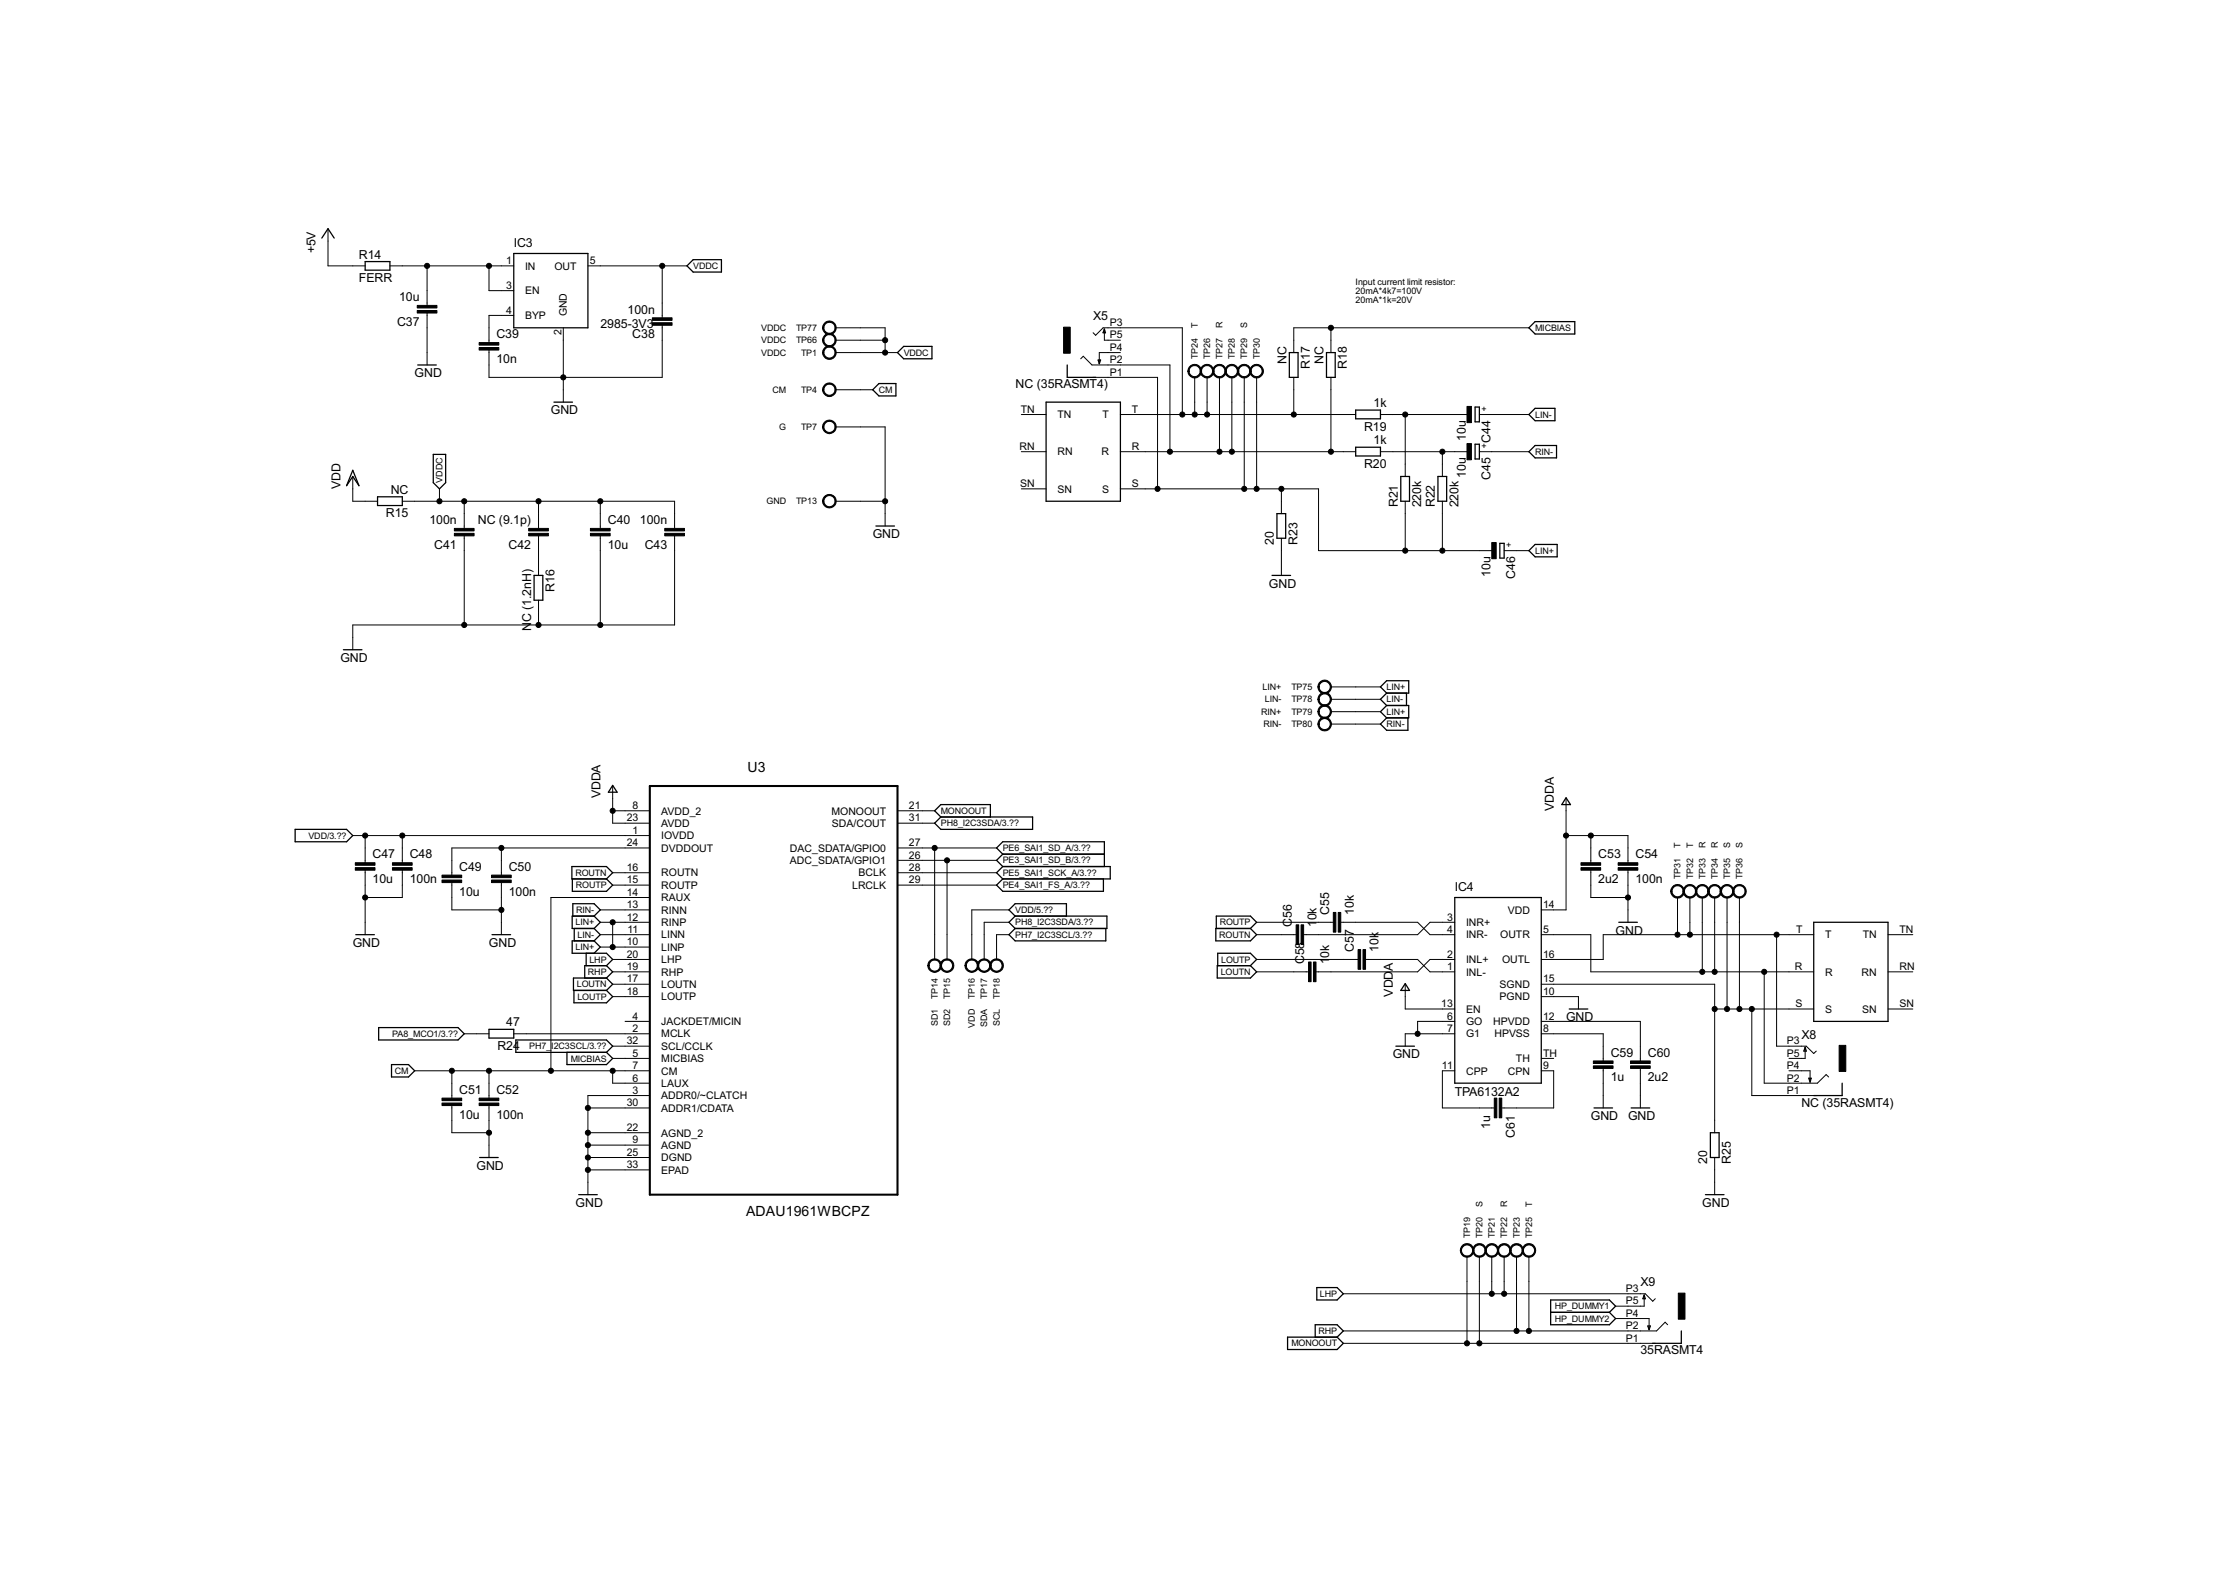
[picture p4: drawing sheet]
<svg xmlns="http://www.w3.org/2000/svg" width="297mm" height="210mm" viewBox="0 0 297 210" stroke-linecap="round" stroke-linejoin="round" font-family="sans-serif">
<defs><g id="words">
<g font-size="2.1">
<text x="99.7" y="102.9">U3</text>
<text x="99.5" y="162.1">ADAU1961WBCPZ</text>
</g>
<g font-size="1.8">
<text x="42.1" y="33.8" transform="rotate(-90 42.1 33.8)">+5V</text>
<text x="47.9" y="34.5">R14</text>
<text x="68.5" y="33">IC3</text>
<text x="47.9" y="37.6">FERR</text>
<text x="53.2" y="40.1">10u</text>
<text x="83.7" y="41.8">100n</text>
<text x="52.9" y="43.4">C37</text>
<text x="66.2" y="45.1">C39</text>
<text x="80" y="43.7">2985-3V3</text>
<text x="84.3" y="45.1">C38</text>
<text x="145.7" y="42.7">X5</text>
<text x="55.3" y="50.3">GND</text>
<text x="66.2" y="48.4">10n</text>
<text x="135.4" y="51.8">NC (35RASMT4)</text>
<text x="171.5" y="48.5" transform="rotate(-90 171.5 48.5)">NC</text>
<text x="174.6" y="49.2" transform="rotate(-90 174.6 49.2)">R17</text>
<text x="176.5" y="48.5" transform="rotate(-90 176.5 48.5)">NC</text>
<text x="179.6" y="49.2" transform="rotate(-90 179.6 49.2)">R18</text>
<text x="73.4" y="55.2">GND</text>
<text x="181.9" y="57.4">R19</text>
<text x="183.1" y="54.3">1k</text>
<text x="183.1" y="59.2">1k</text>
<text x="195.4" y="58.7" transform="rotate(-90 195.4 58.7)">10u</text>
<text x="198.7" y="59" transform="rotate(-90 198.7 59)">C44</text>
<text x="45.4" y="65.1" transform="rotate(-90 45.4 65.1)">VDD</text>
<text x="52.1" y="65.8">NC</text>
<text x="181.9" y="62.3">R20</text>
<text x="195.4" y="63.7" transform="rotate(-90 195.4 63.7)">10u</text>
<text x="198.7" y="63.9" transform="rotate(-90 198.7 63.9)">C45</text>
<text x="51.4" y="68.9">R15</text>
<text x="57.3" y="69.9">100n</text>
<text x="63.7" y="69.9">NC (9.1p)</text>
<text x="81" y="69.8">C40</text>
<text x="85.3" y="69.9">100n</text>
<text x="116.4" y="71.7">GND</text>
<text x="186.4" y="67.6" transform="rotate(-90 186.4 67.6)">R21</text>
<text x="189.5" y="67.6" transform="rotate(-90 189.5 67.6)">220k</text>
<text x="191.3" y="67.6" transform="rotate(-90 191.3 67.6)">R22</text>
<text x="194.4" y="67.6" transform="rotate(-90 194.4 67.6)">220k</text>
<text x="57.9" y="73.2">C41</text>
<text x="67.8" y="73.2">C42</text>
<text x="81" y="73.1">10u</text>
<text x="85.9" y="73.2">C43</text>
<text x="169.8" y="72.6" transform="rotate(-90 169.8 72.6)">20</text>
<text x="173" y="72.6" transform="rotate(-90 173 72.6)">R23</text>
<text x="198.7" y="76.9" transform="rotate(-90 198.7 76.9)">10u</text>
<text x="202" y="77.1" transform="rotate(-90 202 77.1)">C46</text>
<text x="70.8" y="83" transform="rotate(-90 70.8 83)">C (1.2nH)</text>
<text x="73.9" y="78.9" transform="rotate(-90 73.9 78.9)">R16</text>
<text x="169.2" y="78.3">GND</text>
<text x="45.4" y="88.2">GND</text>
<text x="70.8" y="84.1" transform="rotate(-90 70.8 84.1)">N</text>
<text x="80" y="106.4" transform="rotate(-90 80 106.4)">VDDA</text>
<text x="207.1" y="108.1" transform="rotate(-90 207.1 108.1)">VDDA</text>
<text x="49.7" y="117.7">10u</text>
<text x="49.7" y="114.4">C47</text>
<text x="54.6" y="117.7">100n</text>
<text x="54.6" y="114.4">C48</text>
<text x="61.2" y="119.4">10u</text>
<text x="61.2" y="116.1">C49</text>
<text x="67.8" y="119.4">100n</text>
<text x="67.8" y="116.1">C50</text>
<text x="193.9" y="118.8">IC4</text>
<text x="213.1" y="117.7">2u2</text>
<text x="213.1" y="114.4">C53</text>
<text x="218" y="117.7">100n</text>
<text x="218" y="114.4">C54</text>
<text x="172.2" y="123.6" transform="rotate(-90 172.2 123.6)">C</text>
<text x="172.2" y="122.4" transform="rotate(-90 172.2 122.4)">56</text>
<text x="175.5" y="123.6" transform="rotate(-90 175.5 123.6)">1</text>
<text x="175.5" y="122.7" transform="rotate(-90 175.5 122.7)">0k</text>
<text x="177.2" y="121.9" transform="rotate(-90 177.2 121.9)">C55</text>
<text x="180.5" y="121.9" transform="rotate(-90 180.5 121.9)">10k</text>
<text x="215.4" y="124.6">GND</text>
<text x="47" y="126.2">GND</text>
<text x="65.2" y="126.2">GND</text>
<text x="173.9" y="128.5" transform="rotate(-90 173.9 128.5)">C</text>
<text x="173.9" y="127.3" transform="rotate(-90 173.9 127.3)">58</text>
<text x="177.2" y="128.5" transform="rotate(-90 177.2 128.5)">1</text>
<text x="177.2" y="127.6" transform="rotate(-90 177.2 127.6)">0k</text>
<text x="180.5" y="126.9" transform="rotate(-90 180.5 126.9)">C57</text>
<text x="183.8" y="126.9" transform="rotate(-90 183.8 126.9)">10k</text>
<text x="185.7" y="129.4" transform="rotate(-90 185.7 129.4)">A</text>
<text x="67.5" y="136.8">47</text>
<text x="185.7" y="132.8" transform="rotate(-90 185.7 132.8)">VDD</text>
<text x="208.8" y="136.1">GND</text>
<text x="66.3" y="139.9">R24</text>
<text x="185.7" y="141.1">GND</text>
<text x="214.7" y="140.8">C59</text>
<text x="219.7" y="140.8">C60</text>
<text x="240.2" y="138.4">X8</text>
<text x="61.2" y="149.1">10u</text>
<text x="61.2" y="145.8">C51</text>
<text x="66.2" y="149.1">100n</text>
<text x="66.2" y="145.8">C52</text>
<text x="193.9" y="146">TPA6132A2</text>
<text x="212.1" y="149.3">GND</text>
<text x="214.7" y="144.1">1u</text>
<text x="217" y="149.3">GND</text>
<text x="219.7" y="144.1">2u2</text>
<text x="240.2" y="147.5">NC (35RASMT4)</text>
<text x="63.5" y="155.9">GND</text>
<text x="198.7" y="150.5" transform="rotate(-90 198.7 150.5)">1u</text>
<text x="202" y="151.7" transform="rotate(-90 202 151.7)">C61</text>
<text x="227.6" y="155.1" transform="rotate(-90 227.6 155.1)">20</text>
<text x="230.7" y="155.1" transform="rotate(-90 230.7 155.1)">R25</text>
<text x="76.7" y="160.9">GND</text>
<text x="227" y="160.9">GND</text>
<text x="218.7" y="171.4">X9</text>
<text x="218.7" y="180.5">35RASMT4</text>
</g>
<g font-size="1.6">
<text x="67.5" y="35.2">1</text>
<text x="70" y="35.9">IN</text>
<text x="73.9" y="35.9">OUT</text>
<text x="78.6" y="35.2">5</text>
<text x="67.5" y="38.5">3</text>
<text x="67.5" y="41.8">4</text>
<text x="70" y="39.2">EN</text>
<text x="70" y="42.5">BYP</text>
<text x="74.9" y="44.7" transform="rotate(-90 74.9 44.7)">2</text>
<text x="75.6" y="42.2" transform="rotate(-90 75.6 42.2)">GND</text>
<text x="148" y="43.5">P3</text>
<text x="148" y="46.8">P4</text>
<text x="148" y="45.1">P5</text>
<text x="148" y="50.1">P1</text>
<text x="148" y="48.4">P2</text>
<text x="135.9" y="60">RN</text>
<text x="136.1" y="55">TN</text>
<text x="141" y="55.7">TN</text>
<text x="147" y="55.7">T</text>
<text x="150.9" y="60">R</text>
<text x="150.9" y="55">T</text>
<text x="136" y="64.9">SN</text>
<text x="141" y="65.6">SN</text>
<text x="141" y="60.7">RN</text>
<text x="146.8" y="60.7">R</text>
<text x="146.9" y="65.6">S</text>
<text x="150.9" y="64.9">S</text>
<text x="84.3" y="107.8">8</text>
<text x="121.2" y="107.8">21</text>
<text x="83.6" y="109.5">23</text>
<text x="83.6" y="112.8">24</text>
<text x="84.3" y="111.1">1</text>
<text x="88.2" y="108.6">AVDD_2</text>
<text x="88.2" y="110.2">AVDD</text>
<text x="88.2" y="111.9">IOVDD</text>
<text x="88.2" y="113.5">DVDDOUT</text>
<text x="105.3" y="113.5">DAC_SDATA/GPIO0</text>
<text x="110.9" y="108.6">MONOOUT</text>
<text x="110.9" y="110.2">SDA/COUT</text>
<text x="121.2" y="109.5">31</text>
<text x="121.2" y="112.8">27</text>
<text x="83.6" y="116.1">16</text>
<text x="83.6" y="117.7">15</text>
<text x="83.6" y="119.4">14</text>
<text x="88.2" y="116.8">ROUTN</text>
<text x="88.2" y="118.5">ROUTP</text>
<text x="105.3" y="115.2">ADC_SDATA/GPIO1</text>
<text x="113.6" y="118.5">LRCLK</text>
<text x="114.5" y="116.8">BCLK</text>
<text x="121.2" y="114.4">26</text>
<text x="121.2" y="116.1">28</text>
<text x="121.2" y="117.7">29</text>
<text x="83.6" y="121">13</text>
<text x="83.6" y="122.7">12</text>
<text x="83.6" y="126">10</text>
<text x="83.7" y="124.3">11</text>
<text x="88.2" y="120.1">RAUX</text>
<text x="88.2" y="121.8">RINN</text>
<text x="88.2" y="123.4">RINP</text>
<text x="88.2" y="125.1">LINN</text>
<text x="192.9" y="122.7">3</text>
<text x="192.9" y="124.3">4</text>
<text x="195.5" y="123.4">INR+</text>
<text x="195.5" y="125.1">INR-</text>
<text x="200" y="125.1">OUTR</text>
<text x="201" y="121.8">VDD</text>
<text x="205.7" y="121">14</text>
<text x="205.7" y="124.3">5</text>
<text x="239.4" y="124.3">T</text>
<text x="243.3" y="125.1">T</text>
<text x="248.3" y="125.1">TN</text>
<text x="253.2" y="124.3">TN</text>
<text x="83.6" y="127.6">20</text>
<text x="83.6" y="129.3">19</text>
<text x="83.6" y="130.9">17</text>
<text x="88.2" y="126.7">LINP</text>
<text x="88.2" y="128.4">LHP</text>
<text x="88.2" y="130">RHP</text>
<text x="88.2" y="131.7">LOUTN</text>
<text x="192.9" y="127.6">2</text>
<text x="192.9" y="129.3">1</text>
<text x="195.5" y="128.4">INL+</text>
<text x="195.5" y="130">INL-</text>
<text x="199.9" y="131.7">SGND</text>
<text x="200.3" y="128.4">OUTL</text>
<text x="205.7" y="127.6">16</text>
<text x="205.7" y="130.9">15</text>
<text x="239.3" y="129.3">R</text>
<text x="243.3" y="130">R</text>
<text x="248.2" y="130">RN</text>
<text x="253.2" y="129.3">RN</text>
<text x="83.6" y="132.6">18</text>
<text x="84.3" y="135.9">4</text>
<text x="84.3" y="137.5">2</text>
<text x="88.2" y="133.3">LOUTP</text>
<text x="88.2" y="136.6">JACKDET/MICIN</text>
<text x="192.1" y="134.2">13</text>
<text x="192.9" y="135.9">6</text>
<text x="192.9" y="137.5">7</text>
<text x="195.5" y="135">EN</text>
<text x="195.5" y="136.6">GO</text>
<text x="199.1" y="136.6">HPVDD</text>
<text x="199.9" y="133.3">PGND</text>
<text x="205.7" y="135.9">12</text>
<text x="205.7" y="137.5">8</text>
<text x="205.7" y="132.6">10</text>
<text x="239.4" y="134.2">S</text>
<text x="243.3" y="135">S</text>
<text x="248.2" y="135">SN</text>
<text x="253.2" y="134.2">SN</text>
<text x="83.6" y="139.2">32</text>
<text x="84.3" y="140.8">5</text>
<text x="84.3" y="142.5">7</text>
<text x="88.2" y="138.3">MCLK</text>
<text x="88.2" y="139.9">SCL/CCLK</text>
<text x="88.2" y="141.6">MICBIAS</text>
<text x="88.2" y="143.2">CM</text>
<text x="192.2" y="142.5">11</text>
<text x="195.5" y="138.3">G1</text>
<text x="195.5" y="143.2">CPP</text>
<text x="199.2" y="138.3">HPVSS</text>
<text x="201" y="143.2">CPN</text>
<text x="202.1" y="141.6">TH</text>
<text x="205.7" y="142.5">9</text>
<text x="205.7" y="140.8">TH</text>
<text x="238.2" y="139.2">P3</text>
<text x="238.2" y="142.5">P4</text>
<text x="238.2" y="140.8">P5</text>
<text x="83.6" y="147.4">30</text>
<text x="84.3" y="144.1">6</text>
<text x="84.3" y="145.8">3</text>
<text x="88.2" y="144.9">LAUX</text>
<text x="88.2" y="146.5">ADDR0/~CLATCH</text>
<text x="88.2" y="148.2">ADDR1/CDATA</text>
<text x="238.2" y="145.8">P1</text>
<text x="238.2" y="144.1">P2</text>
<text x="83.6" y="150.7">22</text>
<text x="83.6" y="154">25</text>
<text x="83.6" y="155.7">33</text>
<text x="84.3" y="152.4">9</text>
<text x="88.2" y="151.5">AGND_2</text>
<text x="88.2" y="153.1">AGND</text>
<text x="88.2" y="154.8">DGND</text>
<text x="88.2" y="156.4">EPAD</text>
<text x="216.8" y="172.2">P3</text>
<text x="216.8" y="173.8">P5</text>
<text x="216.8" y="178.8">P1</text>
<text x="216.8" y="177.1">P2</text>
<text x="216.8" y="175.5">P4</text>
</g>
<g font-size="1.3">
<text x="92.4" y="35.8">VDDC</text>
<text x="180.7" y="37.9">Input current limit resistor:</text>
<text x="180.7" y="39.2">20mA*4k7=100V</text>
<text x="180.7" y="40.4">20mA*1k=20V</text>
<text x="101.5" y="47.4">VDDC</text>
<text x="101.5" y="45.7">VDDC</text>
<text x="101.5" y="44.1">VDDC</text>
<text x="106.1" y="45.7">TP66</text>
<text x="106.1" y="44.1">TP77</text>
<text x="106.8" y="47.4">TP1</text>
<text x="120.5" y="47.4">VDDC</text>
<text x="159.7" y="47.8" transform="rotate(-90 159.7 47.8)">TP24</text>
<text x="159.7" y="43.7" transform="rotate(-90 159.7 43.7)">T</text>
<text x="161.3" y="47.8" transform="rotate(-90 161.3 47.8)">TP26</text>
<text x="163" y="47.8" transform="rotate(-90 163 47.8)">TP27</text>
<text x="163" y="43.7" transform="rotate(-90 163 43.7)">R</text>
<text x="164.6" y="47.8" transform="rotate(-90 164.6 47.8)">TP28</text>
<text x="166.3" y="47.8" transform="rotate(-90 166.3 47.8)">TP29</text>
<text x="166.3" y="43.7" transform="rotate(-90 166.3 43.7)">S</text>
<text x="167.9" y="47.8" transform="rotate(-90 167.9 47.8)">TP30</text>
<text x="204.7" y="44.1">MICBIAS</text>
<text x="103" y="52.4">CM</text>
<text x="106.8" y="52.4">TP4</text>
<text x="117.2" y="52.4">CM</text>
<text x="103.9" y="57.3">G</text>
<text x="106.8" y="57.3">TP7</text>
<text x="197.5" y="54.9">+</text>
<text x="197.5" y="59.8">+</text>
<text x="204.7" y="55.7">LIN-</text>
<text x="59" y="64.3" transform="rotate(-90 59 64.3)">VDDC</text>
<text x="204.7" y="60.6">RIN-</text>
<text x="102.2" y="67.2">GND</text>
<text x="106.1" y="67.2">TP13</text>
<text x="200.8" y="73">+</text>
<text x="204.7" y="73.8">LIN+</text>
<text x="168.1" y="95.3">RIN+</text>
<text x="168.3" y="92">LIN+</text>
<text x="168.6" y="93.6">LIN-</text>
<text x="172.2" y="92">TP75</text>
<text x="172.2" y="93.6">TP78</text>
<text x="172.2" y="95.3">TP79</text>
<text x="184.9" y="92">LIN+</text>
<text x="184.9" y="95.3">LIN+</text>
<text x="184.9" y="93.6">LIN-</text>
<text x="168.4" y="96.9">RIN-</text>
<text x="172.2" y="96.9">TP80</text>
<text x="184.9" y="96.9">RIN-</text>
<text x="41.1" y="111.8">VDD/3.??</text>
<text x="125.4" y="108.5">MONOOUT</text>
<text x="125.4" y="110.1">PH8_I2C3SDA/3.??</text>
<text x="133.7" y="113.4">PE6_SAI1_SD_A/3.??</text>
<text x="224.1" y="113" transform="rotate(-90 224.1 113)">T</text>
<text x="225.7" y="113" transform="rotate(-90 225.7 113)">T</text>
<text x="227.4" y="113" transform="rotate(-90 227.4 113)">R</text>
<text x="229" y="113" transform="rotate(-90 229 113)">R</text>
<text x="230.7" y="113" transform="rotate(-90 230.7 113)">S</text>
<text x="232.3" y="113" transform="rotate(-90 232.3 113)">S</text>
<text x="76.7" y="116.7">ROUTN</text>
<text x="76.8" y="118.4">ROUTP</text>
<text x="133.7" y="115.1">PE3_SAI1_SD_B/3.??</text>
<text x="133.7" y="118.4">PE4_SAI1_FS_A/3.??</text>
<text x="133.7" y="116.7">PE5_SAI1_SCK_A/3.??</text>
<text x="224.1" y="117.1" transform="rotate(-90 224.1 117.1)">TP31</text>
<text x="225.7" y="117.1" transform="rotate(-90 225.7 117.1)">TP32</text>
<text x="227.4" y="117.1" transform="rotate(-90 227.4 117.1)">TP33</text>
<text x="229" y="117.1" transform="rotate(-90 229 117.1)">TP34</text>
<text x="230.7" y="117.1" transform="rotate(-90 230.7 117.1)">TP35</text>
<text x="232.3" y="117.1" transform="rotate(-90 232.3 117.1)">TP36</text>
<text x="76.7" y="123.3">LIN+</text>
<text x="76.8" y="121.7">RIN-</text>
<text x="77" y="125">LIN-</text>
<text x="135.3" y="125">PH7_I2C3SCL/3.??</text>
<text x="135.3" y="123.3">PH8_I2C3SDA/3.??</text>
<text x="135.3" y="121.7">VDD/5.??</text>
<text x="162.6" y="125">ROUTN</text>
<text x="162.6" y="123.3">ROUTP</text>
<text x="76.7" y="126.6">LIN+</text>
<text x="76.9" y="131.6">LOUTN</text>
<text x="78.4" y="129.9">RHP</text>
<text x="78.6" y="128.3">LHP</text>
<text x="162.7" y="129.9">LOUTN</text>
<text x="162.8" y="128.3">LOUTP</text>
<text x="77" y="133.2">LOUTP</text>
<text x="125" y="136.7" transform="rotate(-90 125 136.7)">SD1</text>
<text x="125" y="133.1" transform="rotate(-90 125 133.1)">TP14</text>
<text x="126.7" y="136.7" transform="rotate(-90 126.7 136.7)">SD2</text>
<text x="126.7" y="133.1" transform="rotate(-90 126.7 133.1)">TP15</text>
<text x="130" y="136.9" transform="rotate(-90 130 136.9)">VDD</text>
<text x="130" y="133.1" transform="rotate(-90 130 133.1)">TP16</text>
<text x="131.6" y="136.9" transform="rotate(-90 131.6 136.9)">SDA</text>
<text x="131.6" y="133.1" transform="rotate(-90 131.6 133.1)">TP17</text>
<text x="133.3" y="136.7" transform="rotate(-90 133.3 136.7)">SCL</text>
<text x="133.3" y="133.1" transform="rotate(-90 133.3 133.1)">TP18</text>
<text x="52.3" y="138.2">PA8_MCO1/3.??</text>
<text x="52.7" y="143.1">CM</text>
<text x="70.6" y="139.8">PH7_</text>
<text x="73.5" y="139.8">I</text>
<text x="73.8" y="139.8">2C3SCL/3.??</text>
<text x="76.1" y="141.5">MICBIAS</text>
<text x="197.7" y="160.9" transform="rotate(-90 197.7 160.9)">S</text>
<text x="201" y="160.9" transform="rotate(-90 201 160.9)">R</text>
<text x="204.3" y="160.9" transform="rotate(-90 204.3 160.9)">T</text>
<text x="196" y="165" transform="rotate(-90 196 165)">TP19</text>
<text x="197.7" y="165" transform="rotate(-90 197.7 165)">TP20</text>
<text x="199.3" y="165" transform="rotate(-90 199.3 165)">TP21</text>
<text x="201" y="165" transform="rotate(-90 201 165)">TP22</text>
<text x="202.6" y="165" transform="rotate(-90 202.6 165)">TP23</text>
<text x="204.3" y="165" transform="rotate(-90 204.3 165)">TP25</text>
<text x="176" y="172.8">LHP</text>
<text x="172.2" y="179.4">MONOOUT</text>
<text x="175.8" y="177.8">RHP</text>
<text x="207.3" y="174.5">HP_DUMMY1</text>
<text x="207.3" y="176.1">HP_DUMMY2</text>
</g>
</g></defs>
<g fill="none" stroke="#000" stroke-width=".17">
<path d="M42.9 31.7l.8-1.2 .9 1.2M48.7 34.9h3.3v1.1h-3.3zM68.5 33.8h9.9v9.9h-9.9zM91.6 35.4l.8-.8h3.8v1.7h-3.8zM55.7 48.6h2.5M73.9 53.6h2.4M116.4 51.9l.8-.8h2.2v1.7h-2.2zM120.5 46.2h3.7v1.6h-3.7l-.8-.8zM139.5 53.6h9.9v13.2h-9.9zM142.3 48.6v1.7h3.8M146.4 48h.3l-.1 .5zM147.2 43.9l.2 .4h-.3z"/>
<path d="M171.9 47h1.2v3.3h-1.2zM176.8 47h1.2v3.3h-1.2zM180.7 54.7h3.3v1.1h-3.3zM180.7 59.6h3.3v1.2h-3.3zM196.7 54.3h.5v1.9h-.5zM196.7 59.2h.5v2h-.5zM203.8 43.7l.9-.8h5.3v1.6h-5.3zM204.7 54.4h2.6v1.7h-2.6l-.9-.9zM204.7 59.4h2.8v1.6h-2.8l-.9-.8zM47 62.7l.9 2-.9-1.2-.8 1.2zM50.3 66.2h3.3v1.2h-3.3zM57.8 60.6h1.6v3.7l-.8 .9-.8-.9z"/>
<path d="M71.2 76.7h1.2v3.3h-1.2zM116.8 70.1h2.5M169.6 76.7h2.5M170.2 68.5h1.2v3.2h-1.2zM186.8 63.5h1.1v3.3h-1.1zM191.7 63.5h1.2v3.3h-1.2zM200 72.4h.5v2h-.5zM203.8 73.4l.9-.8h2.9v1.6h-2.9zM45.8 86.6h2.5M184 91.5l.9-.8h2.9v1.7h-2.9zM184.9 94h2.9v1.7h-2.9M184.9 92.4l-.9 .8 .9 .8"/>
<path d="M184.9 94l-.9 .8 .9 .9M184.9 95.7l-.9 .8 .9 .8h2.8v-1.6M187.5 92.4v1.6M39.3 110.5h6.9l.8 .9-.8 .8h-6.9zM76.2 115.5h4.7l.8 .8-.8 .8h-4.7zM76.3 117.1v1.7h4.6l.8-.8-.8-.9M81.7 104.7l.6 .9h-1.2zM125.4 108.9l-.8-.8 .8-.9h6.6v1.7M125.4 108.9h12.3v1.6h-12.3l-.8-.8zM133.7 117.1l-.8 .9 .8 .8h13.4v-1.7M133.7 115.5h14.3v1.6h-14.3M133.7 115.5l-.8 .8 .8 .8"/>
<path d="M133.7 113.8l-.8 .9 .8 .8M133.7 113.8h13.5M133.7 113.8l-.8-.8 .8-.8h13.5v3.3M194 119.6h11.5v24.8h-11.5zM208.8 106.3l.6 .9h-1.2zM47.4 124.6h2.5M50.5 136.9h10.6l.8 .9-.8 .8h-10.6zM65.2 137.2h3.3v1.1h-3.3zM65.6 124.6h2.5M68.8 138.6h12.1l.8 .8-.8 .9h-12.1zM76.4 122.1v-1.7h2.8l.8 .9-.8 .8M76.5 132v1.6h4.4l.8-.8-.8-.8"/>
<path d="M76.6 123.7v1.7M78.1 127v1.7M79.2 125.4h-2.9v1.6h4.6l.8 .9-.8 .8M79.2 125.4l.8 .8-.8 .8M79.2 122.1h-2.9v1.6h2.9M79.2 122.1l.8 .8-.8 .8M79.2 123.7l.8 .9-.8 .8M80.9 130.3h-4.4v1.7h4.4M80.9 128.7h-2.9v1.6M80.9 130.3l.8 .9-.8 .8M80.9 128.7l.8 .8-.8 .8M135.3 122.1h12.3v1.6h-12.3"/>
<path d="M135.3 123.7l-.8 .9 .8 .8h12.1v-1.7M135.3 122.1l-.8 .8 .8 .8M135.3 122.1l-.8-.8 .8-.9h6.9v1.7M162.1 123.7h4.6l.8 .9-.8 .8h-4.6zM162.2 123.7v-1.6h4.5l.8 .8-.8 .8M162.3 128.7h4.4l.8 .8-.8 .8h-4.4zM162.3 128.7v-1.7h4.4l.8 .9-.8 .8M186.1 139.4h2.5M187.3 131.1l.6 .9h-1.1zM209.2 134.5h2.5M215.8 122.9h2.5M240.7 139.6l.1 .5h-.3z"/>
<path d="M241.8 122.9h9.9v13.2h-9.9zM52.2 141.9h2.3l.8 .8-.8 .8h-2.3zM63.9 154.3h2.5M75.6 140.3v1.6h5.3l.8-.8-.8-.8M77.2 159.2h2.4M212.5 147.7h2.5M217.5 147.7h2.4M227.4 159.2h2.4M228 151h1.2v3.3h-1.2zM241.2 143.7h.3l-.2 .5zM245.6 144.4v1.6h-3.8M171.7 178.2h6.6l.8 .8-.8 .9h-6.6z"/>
<path d="M175.3 178.2v-1.6h3l.8 .8-.8 .8M175.6 171.6h2.7l.8 .8-.8 .8h-2.7zM206.7 173.2h7.9l.8 .9-.8 .8 .8 .8-.8 .9h-7.9zM206.7 174.9h7.9M219.2 172.6l.2 .5h-.4zM219.7 176.7h.3l-.1 .5zM224.2 177.4v1.6h-3.9"/>
</g>
<g fill="none" stroke="#000" stroke-width=".13">
<path d="M43.7 30.5v4.9h5M52 35.4h16.5M56.9 35.4v5.3M65.2 35.4v3.3h3.3M78.4 35.4h13.2M88.3 35.4v7M56.9 41.7v6.9M68.5 42h-3.3v3.7M75.1 43.7v9.9M88.3 43.3v7h-23.1v-3.6M111.4 43.7h6.6v3.3M111.4 56.9h6.6v13.2"/>
<path d="M111.4 51.9h5M111.4 47h8.3M111.4 45.3h6.6M136.2 55.2h3.3M144.1 47.8l.3-.3 1.2 1.1h10.4v11.6M145.7 44.3l.4 .4 1-1h10.5v11.5M145.7 50.3h8.6v14.9M147.2 43.9v1.4h2.2M149.4 55.2h31.3M149.4 47h-2.8v1.5M159.3 50.3v4.9M160.9 50.3v4.9"/>
<path d="M162.6 50.3v9.9M164.2 50.3v9.9M165.9 50.3v14.9M167.5 50.3v14.9M172.5 50.3v4.9M177.4 43.7v3.3M177.4 50.3v9.9M184 55.2h11.6M187.3 55.2v8.3M197.2 55.2h6.6M203.8 43.7h-31.3v3.3M47 63.5v3.3h3.3"/>
<path d="M53.6 66.8h36.3v3.6M58.6 65.2v1.6M61.9 66.8v3.6M61.9 71.4v11.9M71.8 66.8v3.6M71.8 71.4v5.3M71.8 80v3.3M80 66.8v3.6M80 71.4v11.9M89.9 71.4v11.9h-42.9v3.3M111.4 66.8h6.6M136.2 65.2h3.3"/>
<path d="M136.2 60.2h3.3M149.4 65.2h26.4v8.2h23.1M149.4 60.2h31.3M170.8 65.2v3.3M170.8 71.7v5M184 60.2h11.6M187.3 66.8v6.6M192.3 60.2v3.3M192.3 66.8v6.6M197.2 60.2h6.6M200.5 73.4h3.3M177.4 91.5h6.6"/>
<path d="M177.4 93.2h6.6M177.4 94.8h6.6M177.4 96.5h6.6M47 111.4h39.6M48.7 111.4v3.6M48.7 116v8.6M53.6 116v3.6h-4.9M53.6 111.4v3.6M60.2 117.6v3.7h6.6M66.8 113v3.6M66.8 117.6v7M81.7 108.1h4.9"/>
<path d="M81.7 104.8v4.9h4.9M81.7 116.3h4.9M81.7 118h4.9M86.6 113h-26.4v3.6M86.6 119.6h-13.2v23.1M119.7 108.1h4.9M119.7 109.7h4.9M119.7 113h13.2M119.7 116.3h13.2M119.7 118h13.2M119.7 114.7h13.2M124.6 113v14.9"/>
<path d="M126.3 114.7v13.2M208.8 111.4h8.2v3.6M208.8 106.4v14.9h-3.3M212.1 116v3.6h4.9M212.1 111.4v3.6M217 116v6.9M223.6 119.6v5M225.3 119.6v5M226.9 119.6v9.9M228.6 119.6v9.9M230.3 119.6v14.9M231.9 119.6v14.9"/>
<path d="M61.9 137.8h3.3M68.5 137.8h18.1M80 124.6h6.6M80 121.3h6.6M80 122.9h6.6M80 126.2h6.6M81.7 129.5h4.9M81.7 127.9h4.9M81.7 131.2h4.9M81.7 132.8h4.9M81.7 139.4h4.9M81.7 122.9v3.3"/>
<path d="M83.3 136.1h3.3M134.5 124.6h-1.6v3.3M134.5 121.3h-4.9v6.6M134.5 122.9h-3.3v5M167.5 129.5h7M167.5 124.6h5.3M167.5 122.9h10.3M167.5 127.9h13.6M178.8 122.9h10.2l1.6 1.7h3.4M182.1 127.9h6.9l1.6 1.6h3.4M187.3 131.2v3.3h6.7M194 127.9h-3.4l-1.6 1.6h-13.5"/>
<path d="M194 122.9h-3.4l-1.6 1.7h-15.2M194 136.1h-5v1.7M194 137.8h-6.7v1.6M205.5 124.6h6.6v4.9h29.7M205.5 131.2h23.1v19.8M205.5 132.8h4.9v1.7M205.5 136.1h13.2v5.3M205.5 137.8h8.2v3.6M228.6 134.5h13.2M233.6 134.5v11.5h8.5M235.2 129.5v14.9h7.1l1.2-1.2 .3 .3M236.9 124.6v14.8h3.9l1 1 .3-.3"/>
<path d="M240.7 139.6v1.5h-2.2M241.8 124.6h-28.1v3.3h-8.2M251.7 134.5h3.3M251.7 129.5h3.3M251.7 124.6h3.3M55.3 142.7h31.3M60.2 147.3v3.7h5M60.2 142.7v3.6M65.2 142.7v3.6M65.2 147.3v7M78.4 147.7h8.2M78.4 151h8.2"/>
<path d="M78.4 152.6h8.2M78.4 154.3h8.2M78.4 155.9h8.2M81.7 141.1h4.9M81.7 142.7v1.7h4.9M86.6 146h-8.2v13.2M194 142.7h-1.7v5h6.9M205.5 141.1h1.6M205.5 142.7h1.6v5h-6.9M213.7 142.4v5.3M218.7 142.4v5.3M228.6 154.3v4.9"/>
<path d="M238.5 142.7h2.8v1.5M179.1 172.4h40.3l.9 1 .4-.3M179.1 179h41.6M195.6 167.5v11.5M197.2 167.5v11.5M198.9 167.5v4.9M200.5 167.5v4.9M202.2 167.5v9.9M203.8 167.5v9.9M215.4 175.7h4.5v1.5M219.2 172.6v1.5h-3.8M222.3 176.6l-.3-.4-1.1 1.2h-41.8"/>
</g>
<path d="M86.6 104.8h33.1v54.4h-33.1z" fill="none" stroke="#000" stroke-width=".28"/>
<g fill="#000" stroke="#000" stroke-width=".13">
<path d="M55.6 40.7h2.7v.3h-2.7zM55.6 41.4h2.7v.3h-2.7zM63.9 46.3h2.6v.4h-2.6zM63.9 45.7h2.6v.3h-2.6zM87 42.4h2.6v.3h-2.6zM87 43h2.6v.3h-2.6zM141.8 43.6h.9v3.5h-.9zM195.6 54.2h.6v2.1h-.6zM195.6 59.1h.6v2.2h-.6zM60.6 70.4h2.6v.4h-2.6zM60.6 71.1h2.6v.3h-2.6zM70.5 70.4h2.6v.4h-2.6z"/>
<path d="M70.5 71.1h2.6v.3h-2.6zM78.7 71.1h2.6v.3h-2.6zM78.7 70.4h2.6v.4h-2.6zM88.6 70.4h2.6v.4h-2.6zM88.6 71.1h2.6v.3h-2.6zM198.9 72.3h.6v2.2h-.6zM47.4 115.6h2.6v.4h-2.6zM47.4 115h2.6v.3h-2.6zM52.3 115.6h2.6v.4h-2.6zM52.3 115h2.6v.3h-2.6zM58.9 117.3h2.7v.3h-2.7zM58.9 116.6h2.7v.4h-2.7z"/>
<path d="M65.5 117.3h2.7v.3h-2.7zM65.5 116.6h2.7v.4h-2.7zM210.8 115.6h2.6v.4h-2.6zM210.8 115h2.6v.3h-2.6zM215.7 115.6h2.7v.4h-2.7zM215.7 115h2.7v.3h-2.7zM172.8 123.3h.3v2.6h-.3zM173.5 123.3h.3v2.6h-.3zM174.5 128.2h.3v2.6h-.3zM175.1 128.2h.4v2.6h-.4zM177.8 121.6h.3v2.6h-.3zM178.4 121.6h.4v2.6h-.4z"/>
<path d="M181.1 126.6h.3v2.6h-.3zM181.7 126.6h.4v2.6h-.4zM245.2 139.3h.9v3.5h-.9zM58.9 147h2.7v.3h-2.7zM58.9 146.3h2.7v.4h-2.7zM63.9 147h2.6v.3h-2.6zM63.9 146.3h2.6v.4h-2.6zM199.2 146.3h.4v2.7h-.4zM199.9 146.3h.3v2.7h-.3zM212.4 142h2.7v.4h-2.7zM212.4 141.4h2.7v.3h-2.7zM217.4 142h2.6v.4h-2.6z"/>
<path d="M217.4 141.4h2.6v.3h-2.6zM223.8 172.3h.8v3.5h-.8z"/>
</g>
<g fill="#000" stroke="#000" stroke-width=".13">
<path d="M109.9 56.3a.91 .91 0 0 1 1.4 .1 .91 .91 0 0 1-.5 1.4 .91 .91 0 0 1-1.1-.9h.1a.75 .75 0 0 1 1.1-.7 .75 .75 0 0 1 .2 1.2 .75 .75 0 0 1-1.2-.3l-.1-.2h-.1z" fill-rule="evenodd"/>
<path d="M110 51.2a.91 .91 0 0 1 1.4 .4 .91 .91 0 0 1-.6 1.2 .91 .91 0 0 1-1.1-.9h.1a.75 .75 0 0 1 1.1-.7 .75 .75 0 0 1 .2 1.3 .75 .75 0 0 1-1.2-.3l-.1-.3h-.1v-.2z" fill-rule="evenodd"/>
<path d="M110 46.2a.91 .91 0 0 1 1.4 .4 .91 .91 0 0 1-.6 1.3 .91 .91 0 0 1-1.1-.9h.1a.75 .75 0 0 1 1.1-.7 .75 .75 0 0 1 .2 1.2 .75 .75 0 0 1-1.2-.3l-.1-.2h-.1v-.3z" fill-rule="evenodd"/>
<path d="M110 44.6a.91 .91 0 0 1 1.4 .4 .91 .91 0 0 1-.6 1.2 .91 .91 0 0 1-1.1-.9h.1a.75 .75 0 0 1 1.1-.7 .75 .75 0 0 1 .2 1.3 .75 .75 0 0 1-1.2-.3l-.1-.3h-.1v-.2z" fill-rule="evenodd"/>
<path d="M110 42.9a.91 .91 0 0 1 1.4 .4 .91 .91 0 0 1-.6 1.3 .91 .91 0 0 1-1.1-.9h.1a.75 .75 0 0 1 1.1-.7 .75 .75 0 0 1 .2 1.2 .75 .75 0 0 1-1.2-.3l-.1-.2h-.1v-.3z" fill-rule="evenodd"/>
<path d="M158.5 48.9a.91 .91 0 0 1 1.5 0 .91 .91 0 0 1-.4 1.4 .91 .91 0 0 1-1.2-.8h.1a.75 .75 0 0 1 1.1-.6 .75 .75 0 0 1 .1 1.2 .75 .75 0 0 1-1.1-.4l-.1-.2h-.1z" fill-rule="evenodd"/>
<path d="M160.2 48.9a.91 .91 0 0 1 1.5 0 .91 .91 0 0 1-.5 1.4 .91 .91 0 0 1-1.2-.8h.2a.75 .75 0 0 1 1.1-.6 .75 .75 0 0 1 .1 1.2 .75 .75 0 0 1-1.2-.4v-.2h-.2z" fill-rule="evenodd"/>
<path d="M161.8 48.9a.91 .91 0 0 1 1.5 0 .91 .91 0 0 1-.4 1.4 .91 .91 0 0 1-1.2-.8h.1a.75 .75 0 0 1 1.1-.6 .75 .75 0 0 1 .1 1.2 .75 .75 0 0 1-1.1-.4l-.1-.2h-.1z" fill-rule="evenodd"/>
<path d="M163.5 48.9a.91 .91 0 0 1 1.5 0 .91 .91 0 0 1-.5 1.4 .91 .91 0 0 1-1.2-.8h.2a.75 .75 0 0 1 1.1-.6 .75 .75 0 0 1 .1 1.2 .75 .75 0 0 1-1.2-.4v-.2h-.2z" fill-rule="evenodd"/>
<path d="M165.1 48.9a.91 .91 0 0 1 1.5 0 .91 .91 0 0 1-.4 1.4 .91 .91 0 0 1-1.2-.8h.1a.75 .75 0 0 1 1.1-.6 .75 .75 0 0 1 .2 1.2 .75 .75 0 0 1-1.2-.4l-.1-.2h-.1z" fill-rule="evenodd"/>
<path d="M166.8 48.9a.91 .91 0 0 1 1.5 0 .91 .91 0 0 1-.5 1.4 .91 .91 0 0 1-1.2-.8h.2a.75 .75 0 0 1 1.1-.6 .75 .75 0 0 1 .1 1.2 .75 .75 0 0 1-1.2-.4v-.2h-.2z" fill-rule="evenodd"/>
<path d="M109.9 66.3a.91 .91 0 0 1 1.4 0 .91 .91 0 0 1-.5 1.4 .91 .91 0 0 1-1.1-.9h.1a.74 .74 0 0 1 1-.7 .74 .74 0 0 1 .3 1.2 .74 .74 0 0 1-1.2-.3l-.1-.2h-.1z" fill-rule="evenodd"/>
<path d="M175.9 91a.9 .9 0 0 1 1.4 0 .9 .9 0 0 1-.4 1.4 .9 .9 0 0 1-1.2-.9h.2a.75 .75 0 0 1 1.1-.6 .75 .75 0 0 1 .1 1.3 .75 .75 0 0 1-1.2-.4v-.3h-.2z" fill-rule="evenodd"/>
<path d="M176.1 92.5a.9 .9 0 0 1 1.3 .3 .9 .9 0 0 1-.6 1.3 .9 .9 0 0 1-1.1-.9h.2a.75 .75 0 0 1 1.1-.6 .75 .75 0 0 1 .1 1.2 .75 .75 0 0 1-1.2-.4v-.2h-.2v-.3z" fill-rule="evenodd"/>
<path d="M176.1 94.1a.9 .9 0 0 1 1.3 .3 .9 .9 0 0 1-.6 1.3 .9 .9 0 0 1-1.1-.9h.2a.75 .75 0 0 1 1.1-.6 .75 .75 0 0 1 .1 1.3 .75 .75 0 0 1-1.2-.4v-.3h-.2v-.2z" fill-rule="evenodd"/>
<path d="M176.1 95.8a.9 .9 0 0 1 1.3 .3 .9 .9 0 0 1-.6 1.3 .9 .9 0 0 1-1.1-.9h.2a.74 .74 0 0 1 1-.7 .74 .74 0 0 1 .3 1.2 .74 .74 0 0 1-1.2-.1l-.1-.4h-.2v-.3z" fill-rule="evenodd"/>
<path d="M223.1 118a.91 .91 0 0 1 1.4 .4 .91 .91 0 0 1-.7 1.3 .91 .91 0 0 1-1.1-.9h.2a.75 .75 0 0 1 1-.7 .75 .75 0 0 1 .3 1.2 .75 .75 0 0 1-1.3-.3v-.2h-.2l.1-.3z" fill-rule="evenodd"/>
<path d="M224.8 118a.91 .91 0 0 1 1.3 .4 .91 .91 0 0 1-.6 1.3 .91 .91 0 0 1-1.1-.9h.2a.75 .75 0 0 1 1-.7 .75 .75 0 0 1 .2 1.2 .75 .75 0 0 1-1.2-.3v-.2h-.2v-.3z" fill-rule="evenodd"/>
<path d="M226.4 118a.91 .91 0 0 1 1.4 .4 .91 .91 0 0 1-.7 1.3 .91 .91 0 0 1-1.1-.9h.2a.75 .75 0 0 1 1-.7 .75 .75 0 0 1 .3 1.2 .75 .75 0 0 1-1.2-.3l-.1-.2h-.2l.1-.3z" fill-rule="evenodd"/>
<path d="M228.1 118a.91 .91 0 0 1 1.3 .4 .91 .91 0 0 1-.6 1.3 .91 .91 0 0 1-1.1-.9h.2a.75 .75 0 0 1 1-.7 .75 .75 0 0 1 .2 1.2 .75 .75 0 0 1-1.2-.3v-.2h-.2v-.3z" fill-rule="evenodd"/>
<path d="M229.5 118.3a.91 .91 0 0 1 1.5-.1 .91 .91 0 0 1-.5 1.5 .91 .91 0 0 1-1.2-.9h.2a.75 .75 0 0 1 1-.7 .75 .75 0 0 1 .3 1.2 .75 .75 0 0 1-1.2-.3l-.1-.2h-.2z" fill-rule="evenodd"/>
<path d="M231.2 118.3a.91 .91 0 0 1 1.4-.1 .91 .91 0 0 1-.4 1.5 .91 .91 0 0 1-1.2-.9h.2a.75 .75 0 0 1 1-.7 .75 .75 0 0 1 .2 1.2 .75 .75 0 0 1-1.2-.3v-.2h-.2z" fill-rule="evenodd"/>
<path d="M123.9 128.1a.91 .91 0 0 1 1.4 0 .91 .91 0 0 1-.4 1.4 .91 .91 0 0 1-1.2-.8h.2a.74 .74 0 0 1 1-.7 .74 .74 0 0 1 .2 1.2 .74 .74 0 0 1-1.2-.3v-.2h-.2z" fill-rule="evenodd"/>
<path d="M125.5 128.1a.91 .91 0 0 1 1.5 0 .91 .91 0 0 1-.4 1.4 .91 .91 0 0 1-1.3-.8h.2a.74 .74 0 0 1 1-.7 .74 .74 0 0 1 .3 1.2 .74 .74 0 0 1-1.2-.3l-.1-.2h-.2z" fill-rule="evenodd"/>
<path d="M128.8 128.1a.91 .91 0 0 1 1.5 0 .91 .91 0 0 1-.4 1.4 .91 .91 0 0 1-1.2-.8h.1a.74 .74 0 0 1 1-.7 .74 .74 0 0 1 .3 1.2 .74 .74 0 0 1-1.2-.3l-.1-.2h-.1z" fill-rule="evenodd"/>
<path d="M130.5 128.1a.91 .91 0 0 1 1.4 0 .91 .91 0 0 1-.4 1.4 .91 .91 0 0 1-1.2-.8h.2a.74 .74 0 0 1 1-.7 .74 .74 0 0 1 .2 1.2 .74 .74 0 0 1-1.2-.3v-.2h-.2z" fill-rule="evenodd"/>
<path d="M132.1 128.1a.91 .91 0 0 1 1.5 0 .91 .91 0 0 1-.4 1.4 .91 .91 0 0 1-1.2-.8h.1a.74 .74 0 0 1 1-.7 .74 .74 0 0 1 .3 1.2 .74 .74 0 0 1-1.2-.3l-.1-.2h-.1z" fill-rule="evenodd"/>
<path d="M195.1 165.9a.9 .9 0 0 1 1.3 .3 .9 .9 0 0 1-.6 1.3 .9 .9 0 0 1-1.1-.9h.1a.75 .75 0 0 1 1.1-.7 .75 .75 0 0 1 .2 1.3 .75 .75 0 0 1-1.2-.3l-.1-.3h-.1v-.2z" fill-rule="evenodd"/>
<path d="M196.7 165.9a.9 .9 0 0 1 1.4 .3 .9 .9 0 0 1-.6 1.3 .9 .9 0 0 1-1.2-.9h.2a.75 .75 0 0 1 1-.7 .75 .75 0 0 1 .2 1.3 .75 .75 0 0 1-1.2-.3v-.3h-.2l.1-.2z" fill-rule="evenodd"/>
<path d="M198.4 165.9a.9 .9 0 0 1 1.3 .3 .9 .9 0 0 1-.6 1.3 .9 .9 0 0 1-1.1-.9h.1a.75 .75 0 0 1 1.1-.7 .75 .75 0 0 1 .2 1.3 .75 .75 0 0 1-1.2-.3l-.1-.3h-.1v-.2z" fill-rule="evenodd"/>
<path d="M200 165.9a.9 .9 0 0 1 1.4 .3 .9 .9 0 0 1-.6 1.3 .9 .9 0 0 1-1.2-.9h.2a.75 .75 0 0 1 1-.7 .75 .75 0 0 1 .3 1.3 .75 .75 0 0 1-1.3-.3v-.3h-.2l.1-.2z" fill-rule="evenodd"/>
<path d="M201.7 165.9a.9 .9 0 0 1 1.3 .3 .9 .9 0 0 1-.6 1.3 .9 .9 0 0 1-1.1-.9h.1a.75 .75 0 0 1 1.1-.7 .75 .75 0 0 1 .2 1.3 .75 .75 0 0 1-1.2-.3l-.1-.3h-.1v-.2z" fill-rule="evenodd"/>
<path d="M203.3 165.9a.9 .9 0 0 1 1.4 .3 .9 .9 0 0 1-.6 1.3 .9 .9 0 0 1-1.2-.9h.2a.75 .75 0 0 1 1-.7 .75 .75 0 0 1 .3 1.3 .75 .75 0 0 1-1.3-.3v-.3h-.2l.1-.2z" fill-rule="evenodd"/>
<circle cx="56.9" cy="35.4" r=".34"/>
<circle cx="65.2" cy="35.4" r=".34"/>
<circle cx="88.3" cy="35.4" r=".34"/>
<circle cx="75.1" cy="50.3" r=".34"/>
<circle cx="118" cy="47" r=".34"/>
<circle cx="118" cy="45.3" r=".34"/>
<circle cx="157.6" cy="55.2" r=".34"/>
<circle cx="159.3" cy="55.2" r=".34"/>
<circle cx="160.9" cy="55.2" r=".34"/>
<circle cx="172.5" cy="55.2" r=".34"/>
<circle cx="177.4" cy="43.7" r=".34"/>
<circle cx="187.3" cy="55.2" r=".34"/>
<circle cx="58.6" cy="66.8" r=".34"/>
<circle cx="61.9" cy="66.8" r=".34"/>
<circle cx="71.8" cy="66.8" r=".34"/>
<circle cx="80" cy="66.8" r=".34"/>
<circle cx="118" cy="66.8" r=".34"/>
<circle cx="154.3" cy="65.2" r=".34"/>
<circle cx="156" cy="60.2" r=".34"/>
<circle cx="162.6" cy="60.2" r=".34"/>
<circle cx="164.2" cy="60.2" r=".34"/>
<circle cx="165.9" cy="65.2" r=".34"/>
<circle cx="167.5" cy="65.2" r=".34"/>
<circle cx="170.8" cy="65.2" r=".34"/>
<circle cx="177.4" cy="60.2" r=".34"/>
<circle cx="187.3" cy="73.4" r=".34"/>
<circle cx="192.3" cy="73.4" r=".34"/>
<circle cx="192.3" cy="60.2" r=".34"/>
<circle cx="61.9" cy="83.3" r=".34"/>
<circle cx="71.8" cy="83.3" r=".34"/>
<circle cx="80" cy="83.3" r=".34"/>
<circle cx="48.7" cy="119.6" r=".34"/>
<circle cx="48.7" cy="111.4" r=".34"/>
<circle cx="53.6" cy="111.4" r=".34"/>
<circle cx="66.8" cy="113" r=".34"/>
<circle cx="81.7" cy="108.1" r=".34"/>
<circle cx="124.6" cy="113" r=".34"/>
<circle cx="126.3" cy="114.7" r=".34"/>
<circle cx="208.8" cy="111.4" r=".34"/>
<circle cx="212.1" cy="111.4" r=".34"/>
<circle cx="217" cy="119.6" r=".34"/>
<circle cx="66.8" cy="121.3" r=".34"/>
<circle cx="81.7" cy="122.9" r=".34"/>
<circle cx="81.7" cy="126.2" r=".34"/>
<circle cx="189" cy="137.8" r=".34"/>
<circle cx="223.6" cy="124.6" r=".34"/>
<circle cx="225.3" cy="124.6" r=".34"/>
<circle cx="226.9" cy="129.5" r=".34"/>
<circle cx="228.6" cy="134.5" r=".34"/>
<circle cx="228.6" cy="129.5" r=".34"/>
<circle cx="230.3" cy="134.5" r=".34"/>
<circle cx="231.9" cy="134.5" r=".34"/>
<circle cx="233.6" cy="134.5" r=".34"/>
<circle cx="235.2" cy="129.5" r=".34"/>
<circle cx="236.9" cy="124.6" r=".34"/>
<circle cx="60.2" cy="142.7" r=".34"/>
<circle cx="65.2" cy="142.7" r=".34"/>
<circle cx="65.2" cy="151" r=".34"/>
<circle cx="73.4" cy="142.7" r=".34"/>
<circle cx="78.4" cy="154.3" r=".34"/>
<circle cx="78.4" cy="147.7" r=".34"/>
<circle cx="78.4" cy="152.6" r=".34"/>
<circle cx="78.4" cy="155.9" r=".34"/>
<circle cx="78.4" cy="151" r=".34"/>
<circle cx="81.7" cy="142.7" r=".34"/>
<circle cx="195.6" cy="179" r=".34"/>
<circle cx="197.2" cy="179" r=".34"/>
<circle cx="198.9" cy="172.4" r=".34"/>
<circle cx="200.5" cy="172.4" r=".34"/>
<circle cx="202.2" cy="177.4" r=".34"/>
<circle cx="203.8" cy="177.4" r=".34"/>
</g>
<use href="#words"/>
</svg>
